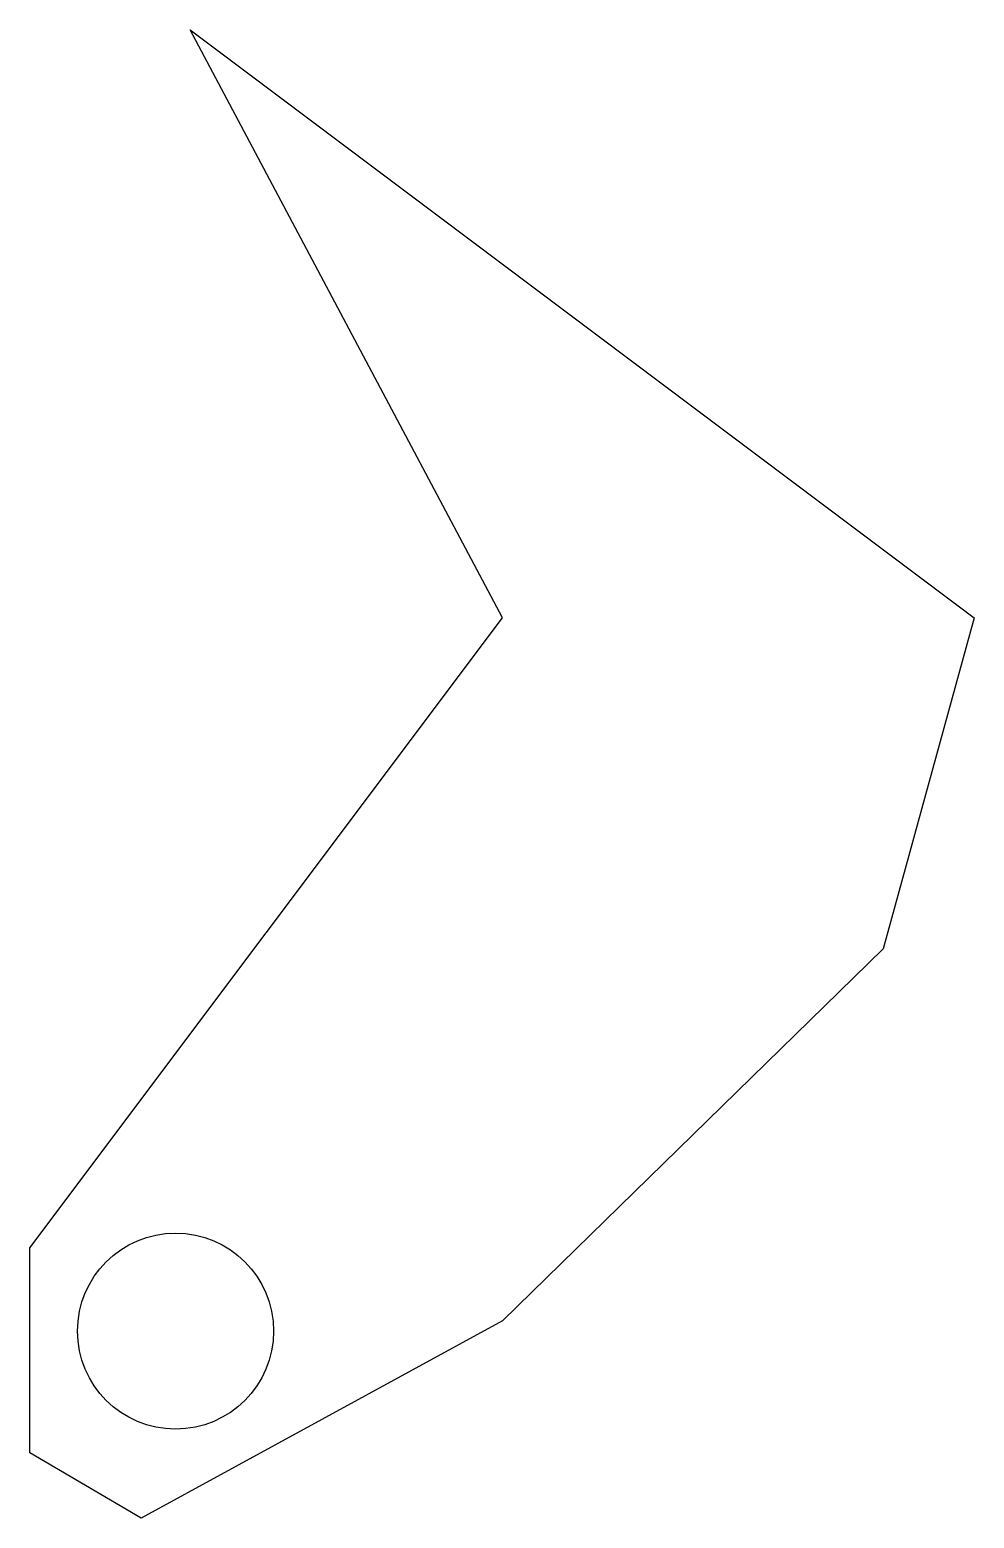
# Model space of a CAD drawing. Extents: x 2.81 to 5.87, y 2.21 to 7.03.
import ezdxf

# ---------------------------------------------------------------- set-up
doc = ezdxf.new("R2010")
doc.units = 0
doc.header["$MEASUREMENT"] = 0
doc.layers.add('VISIBLE', color=7, linetype='CONTINUOUS')

msp = doc.modelspace()

# ---------------------------------------------------------------- linework, layer by layer
at = {"layer": 'VISIBLE'}
for p, q in [((3.3324, 7.0348), (5.8711, 5.1307)), ((4.3434, 5.1307), (3.3324, 7.0348)), ((2.8125, 3.0896), (4.3434, 5.1307)), ((5.8711, 5.1307), (5.5767, 4.0582)), ((5.5767, 4.0582), (4.3434, 2.8533)), ((2.8125, 2.4263), (2.8125, 3.0896)), ((4.3434, 2.8533), (3.1732, 2.2141)), ((3.1732, 2.2141), (2.8125, 2.4263))]:
    msp.add_line(p, q, dxfattribs=at)
msp.add_circle((3.2847, 2.8203), 0.3175, dxfattribs=at)

doc.saveas('drawing.dxf')
